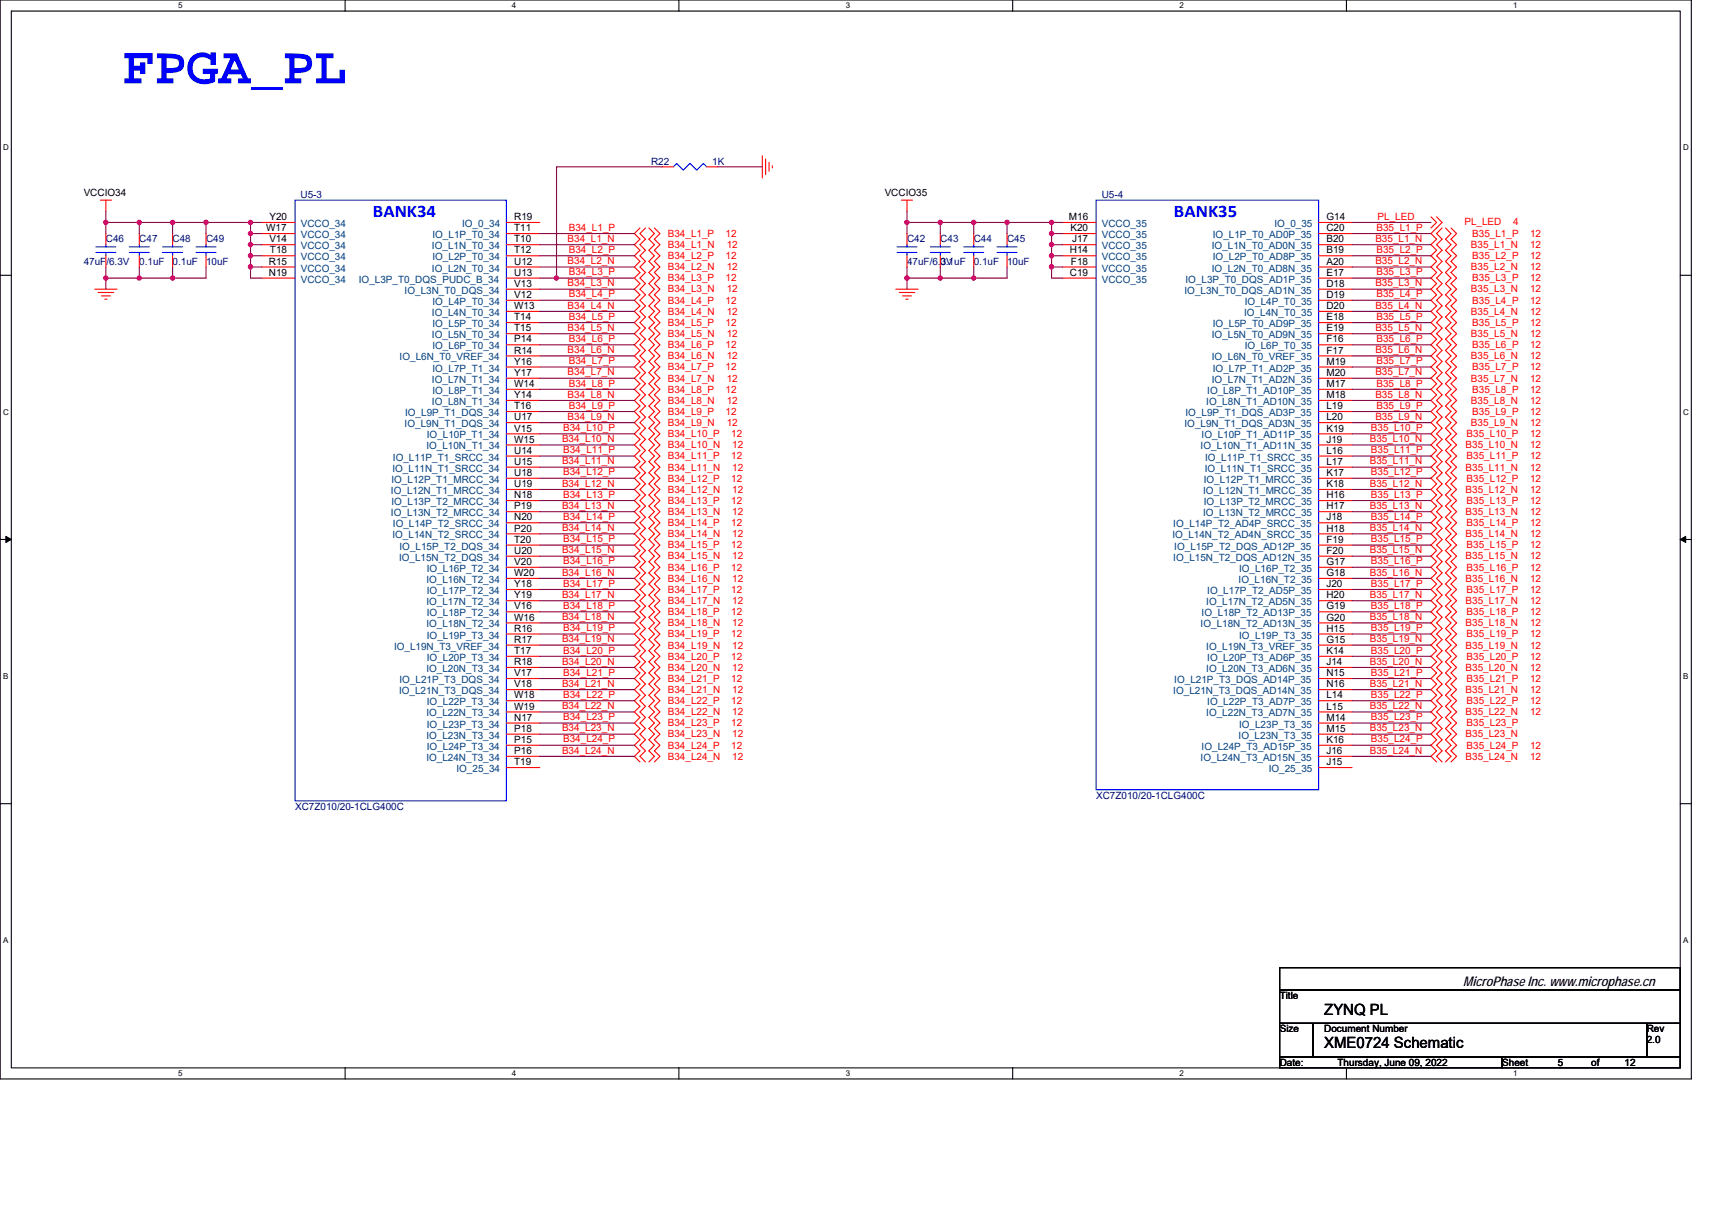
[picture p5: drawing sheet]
<svg xmlns="http://www.w3.org/2000/svg" width="297mm" height="210mm" viewBox="0 0 297 210" stroke-linecap="round" stroke-linejoin="round" font-family="sans-serif">
<defs><g id="words">
<text font-size="9.2" fill="#00f" x="21.3" y="14.5">FPGA_PL</text>
<g font-size="3.1" fill="#00f">
<text x="64.7" y="37.7">BANK34</text>
<text x="203.7" y="37.7">BANK35</text>
</g>
<g font-size="2.7">
<text x="229.8" y="176.1">ZYNQ PL</text>
<text x="229.8" y="181.9">XME0724 Schematic</text>
</g>
<text font-size="2.3" x="253.9" y="171.1">MicroPhase Inc. www.microphase.cn</text>
<g font-size="1.7" fill="#000080">
<text x="113" y="28.6">R22</text>
<text x="123.6" y="28.6">1K</text>
<text x="52.2" y="34.4">U5-3</text>
<text x="191.2" y="34.4">U5-4</text>
<text x="14.5" y="45.9">47uF/6.3V</text>
<text x="18.4" y="42.1">C46</text>
<text x="24.2" y="42.1">C47</text>
<text x="24.2" y="45.9">0.1uF</text>
<text x="29.9" y="42.1">C48</text>
<text x="29.9" y="45.9">0.1uF</text>
<text x="35.7" y="42.1">C49</text>
<text x="35.7" y="45.9">10uF</text>
<text x="157.4" y="42.1">C42</text>
<text x="157.4" y="45.9">47uF/6.3V</text>
<text x="163.1" y="42.1">C43</text>
<text x="163.1" y="45.9">0.1uF</text>
<text x="168.9" y="42.1">C44</text>
<text x="168.9" y="45.9">0.1uF</text>
<text x="174.7" y="42.1">C45</text>
<text x="174.7" y="45.9">10uF</text>
<text x="51.2" y="140.5">XC7Z010/20-1CLG400C</text>
<text x="190.2" y="138.6">XC7Z010/20-1CLG400C</text>
</g>
<g font-size="1.7">
<text x="14.5" y="34">VCCIO34</text>
<text x="153.5" y="34">VCCIO35</text>
<text x="46.2" y="40.1">W17</text>
<text x="46.8" y="38.2">Y20</text>
<text x="89.2" y="38.2">R19</text>
<text x="89.2" y="40.1">T11</text>
<text x="185.5" y="38.2">M16</text>
<text x="185.7" y="40.1">K20</text>
<text x="230.1" y="38.2">G14</text>
<text x="230.1" y="40.1">C20</text>
<text x="46.6" y="45.9">R15</text>
<text x="46.6" y="47.9">N19</text>
<text x="46.7" y="42.1">V14</text>
<text x="46.8" y="44">T18</text>
<text x="89.2" y="44">T12</text>
<text x="89.2" y="47.9">U13</text>
<text x="89.2" y="42.1">T10</text>
<text x="89.2" y="45.9">U12</text>
<text x="185.6" y="44">H14</text>
<text x="185.6" y="47.9">C19</text>
<text x="185.8" y="45.9">F18</text>
<text x="186" y="42.1">J17</text>
<text x="230.1" y="47.9">E17</text>
<text x="230.1" y="42.1">B20</text>
<text x="230.1" y="44">B19</text>
<text x="230.1" y="45.9">A20</text>
<text x="89.2" y="51.7">V12</text>
<text x="89.2" y="49.8">V13</text>
<text x="89.2" y="53.6">W13</text>
<text x="230.1" y="49.8">D18</text>
<text x="230.1" y="51.7">D19</text>
<text x="230.1" y="53.6">D20</text>
<text x="89.2" y="55.6">T14</text>
<text x="89.2" y="59.4">P14</text>
<text x="89.2" y="57.5">T15</text>
<text x="230.1" y="59.4">F16</text>
<text x="230.1" y="55.6">E18</text>
<text x="230.1" y="57.5">E19</text>
<text x="89.2" y="63.3">Y16</text>
<text x="89.2" y="61.4">R14</text>
<text x="89.2" y="65.2">Y17</text>
<text x="230.1" y="61.4">F17</text>
<text x="230.1" y="63.3">M19</text>
<text x="230.1" y="65.2">M20</text>
<text x="89.2" y="71">T16</text>
<text x="89.2" y="67.2">W14</text>
<text x="89.2" y="69.1">Y14</text>
<text x="230.1" y="69.1">M18</text>
<text x="230.1" y="71">L19</text>
<text x="230.1" y="67.2">M17</text>
<text x="89.2" y="76.8">W15</text>
<text x="89.2" y="72.9">U17</text>
<text x="89.2" y="74.9">V15</text>
<text x="230.1" y="72.9">L20</text>
<text x="230.1" y="74.9">K19</text>
<text x="230.1" y="76.8">J19</text>
<text x="89.2" y="80.7">U15</text>
<text x="89.2" y="82.6">U18</text>
<text x="89.2" y="78.7">U14</text>
<text x="230.1" y="82.6">K17</text>
<text x="230.1" y="78.7">L16</text>
<text x="230.1" y="80.7">L17</text>
<text x="89.2" y="86.5">N18</text>
<text x="89.2" y="84.5">U19</text>
<text x="89.2" y="88.4">P19</text>
<text x="230.1" y="86.5">H16</text>
<text x="230.1" y="84.5">K18</text>
<text x="230.1" y="88.4">H17</text>
<text x="89.2" y="92.2">P20</text>
<text x="89.2" y="90.3">N20</text>
<text x="89.2" y="94.2">T20</text>
<text x="230.1" y="94.2">F19</text>
<text x="230.1" y="90.3">J18</text>
<text x="230.1" y="92.2">H18</text>
<text x="89.2" y="96.1">U20</text>
<text x="89.2" y="100">W20</text>
<text x="89.2" y="98">V20</text>
<text x="89.2" y="101.9">Y18</text>
<text x="230.1" y="100">G18</text>
<text x="230.1" y="96.1">F20</text>
<text x="230.1" y="101.9">J20</text>
<text x="230.1" y="98">G17</text>
<text x="89.2" y="103.8">Y19</text>
<text x="89.2" y="107.7">W16</text>
<text x="89.2" y="105.8">V16</text>
<text x="230.1" y="103.8">H20</text>
<text x="230.1" y="105.8">G19</text>
<text x="230.1" y="107.7">G20</text>
<text x="89.2" y="111.5">R17</text>
<text x="89.2" y="109.6">R16</text>
<text x="89.2" y="113.5">T17</text>
<text x="230.1" y="111.5">G15</text>
<text x="230.1" y="113.5">K14</text>
<text x="230.1" y="109.6">H15</text>
<text x="89.2" y="119.3">V18</text>
<text x="89.2" y="115.4">R18</text>
<text x="89.2" y="117.3">V17</text>
<text x="230.1" y="115.4">J14</text>
<text x="230.1" y="117.3">N15</text>
<text x="230.1" y="119.3">N16</text>
<text x="89.2" y="123.1">W19</text>
<text x="89.2" y="121.2">W18</text>
<text x="89.2" y="125.1">N17</text>
<text x="230.1" y="123.1">L15</text>
<text x="230.1" y="121.2">L14</text>
<text x="230.1" y="125.1">M14</text>
<text x="89.2" y="127">P18</text>
<text x="89.2" y="130.9">P16</text>
<text x="89.2" y="128.9">P15</text>
<text x="230.1" y="127">M15</text>
<text x="230.1" y="128.9">K16</text>
<text x="230.1" y="130.9">J16</text>
<text x="89.2" y="132.8">T19</text>
<text x="230.1" y="132.8">J15</text>
<text x="222" y="173.4">Title</text>
<text x="222" y="179.1">Size</text>
<text x="229.8" y="179.1">Document Number</text>
<text x="285.7" y="179.1">Rev</text>
<text x="222" y="184.9">Date:</text>
<text x="232.1" y="184.9">Thursday, June 09, 2022</text>
<text x="260.6" y="184.9">Sheet</text>
<text x="270.3" y="184.9">5</text>
<text x="276.1" y="184.9">of</text>
<text x="281.9" y="184.9">12</text>
<text x="285.7" y="181.1">2.0</text>
</g>
<g font-size="1.7" fill="#004080">
<text x="52.2" y="39.4">VCCO_34</text>
<text x="52.2" y="41.3">VCCO_34</text>
<text x="75" y="41.3">IO_L1P_T0_34</text>
<text x="80.2" y="39.4">IO_0_34</text>
<text x="191.2" y="39.4">VCCO_35</text>
<text x="191.2" y="41.3">VCCO_35</text>
<text x="210.4" y="41.3">IO_L1P_T0_AD0P_35</text>
<text x="221.1" y="39.4">IO_0_35</text>
<text x="52.2" y="43.2">VCCO_34</text>
<text x="52.2" y="45.2">VCCO_34</text>
<text x="52.2" y="47.1">VCCO_34</text>
<text x="74.9" y="43.2">IO_L1N_T0_34</text>
<text x="74.9" y="47.1">IO_L2N_T0_34</text>
<text x="75" y="45.2">IO_L2P_T0_34</text>
<text x="191.2" y="43.2">VCCO_35</text>
<text x="191.2" y="45.2">VCCO_35</text>
<text x="191.2" y="47.1">VCCO_35</text>
<text x="210.3" y="43.2">IO_L1N_T0_AD0N_35</text>
<text x="210.3" y="47.1">IO_L2N_T0_AD8N_35</text>
<text x="210.4" y="45.2">IO_L2P_T0_AD8P_35</text>
<text x="52.2" y="49">VCCO_34</text>
<text x="62.3" y="49">IO_L3P_T0_DQS_PUDC_B_34</text>
<text x="70.2" y="51">IO_L3N_T0_DQS_34</text>
<text x="75" y="52.9">IO_L4P_T0_34</text>
<text x="191.2" y="49">VCCO_35</text>
<text x="205.5" y="51">IO_L3N_T0_DQS_AD1N_35</text>
<text x="205.7" y="49">IO_L3P_T0_DQS_AD1P_35</text>
<text x="216" y="52.9">IO_L4P_T0_35</text>
<text x="74.9" y="54.8">IO_L4N_T0_34</text>
<text x="74.9" y="58.7">IO_L5N_T0_34</text>
<text x="75" y="56.8">IO_L5P_T0_34</text>
<text x="210.3" y="58.7">IO_L5N_T0_AD9N_35</text>
<text x="210.4" y="56.8">IO_L5P_T0_AD9P_35</text>
<text x="215.9" y="54.8">IO_L4N_T0_35</text>
<text x="69.3" y="62.5">IO_L6N_T0_VREF_34</text>
<text x="75" y="60.6">IO_L6P_T0_34</text>
<text x="75" y="64.5">IO_L7P_T1_34</text>
<text x="210.3" y="62.5">IO_L6N_T0_VREF_35</text>
<text x="210.4" y="64.5">IO_L7P_T1_AD2P_35</text>
<text x="216" y="60.6">IO_L6P_T0_35</text>
<text x="74.9" y="66.4">IO_L7N_T1_34</text>
<text x="74.9" y="70.3">IO_L8N_T1_34</text>
<text x="75" y="68.3">IO_L8P_T1_34</text>
<text x="209.3" y="70.3">IO_L8N_T1_AD10N_35</text>
<text x="209.5" y="68.3">IO_L8P_T1_AD10P_35</text>
<text x="210.3" y="66.4">IO_L7N_T1_AD2N_35</text>
<text x="70.2" y="74.1">IO_L9N_T1_DQS_34</text>
<text x="70.3" y="72.2">IO_L9P_T1_DQS_34</text>
<text x="74" y="78">IO_L10N_T1_34</text>
<text x="74.1" y="76.1">IO_L10P_T1_34</text>
<text x="205.5" y="74.1">IO_L9N_T1_DQS_AD3N_35</text>
<text x="205.7" y="72.2">IO_L9P_T1_DQS_AD3P_35</text>
<text x="208.3" y="78">IO_L10N_T1_AD11N_35</text>
<text x="208.5" y="76.1">IO_L10P_T1_AD11P_35</text>
<text x="67.9" y="83.8">IO_L12P_T1_MRCC_34</text>
<text x="68.1" y="81.9">IO_L11N_T1_SRCC_34</text>
<text x="68.2" y="79.9">IO_L11P_T1_SRCC_34</text>
<text x="208.8" y="83.8">IO_L12P_T1_MRCC_35</text>
<text x="209" y="81.9">IO_L11N_T1_SRCC_35</text>
<text x="209.1" y="79.9">IO_L11P_T1_SRCC_35</text>
<text x="67.8" y="85.7">IO_L12N_T1_MRCC_34</text>
<text x="67.8" y="89.6">IO_L13N_T2_MRCC_34</text>
<text x="67.9" y="87.7">IO_L13P_T2_MRCC_34</text>
<text x="208.8" y="85.7">IO_L12N_T1_MRCC_35</text>
<text x="208.8" y="89.6">IO_L13N_T2_MRCC_35</text>
<text x="208.8" y="87.7">IO_L13P_T2_MRCC_35</text>
<text x="68.1" y="93.4">IO_L14N_T2_SRCC_34</text>
<text x="68.2" y="91.5">IO_L14P_T2_SRCC_34</text>
<text x="69.3" y="95.4">IO_L15P_T2_DQS_34</text>
<text x="203.4" y="93.4">IO_L14N_T2_AD4N_SRCC_35</text>
<text x="203.6" y="91.5">IO_L14P_T2_AD4P_SRCC_35</text>
<text x="203.7" y="95.4">IO_L15P_T2_DQS_AD12P_35</text>
<text x="69.2" y="97.3">IO_L15N_T2_DQS_34</text>
<text x="74" y="101.2">IO_L16N_T2_34</text>
<text x="74.1" y="99.2">IO_L16P_T2_34</text>
<text x="203.6" y="97.3">IO_L15N_T2_DQS_AD12N_35</text>
<text x="214.9" y="101.2">IO_L16N_T2_35</text>
<text x="215" y="99.2">IO_L16P_T2_35</text>
<text x="74" y="105">IO_L17N_T2_34</text>
<text x="74.1" y="103.1">IO_L17P_T2_34</text>
<text x="74.1" y="107">IO_L18P_T2_34</text>
<text x="208.5" y="107">IO_L18P_T2_AD13P_35</text>
<text x="209.3" y="105">IO_L17N_T2_AD5N_35</text>
<text x="209.5" y="103.1">IO_L17P_T2_AD5P_35</text>
<text x="68.4" y="112.7">IO_L19N_T3_VREF_34</text>
<text x="74" y="108.9">IO_L18N_T2_34</text>
<text x="74.1" y="110.8">IO_L19P_T3_34</text>
<text x="208.3" y="108.9">IO_L18N_T2_AD13N_35</text>
<text x="209.3" y="112.7">IO_L19N_T3_VREF_35</text>
<text x="215" y="110.8">IO_L19P_T3_35</text>
<text x="69.3" y="118.5">IO_L21P_T3_DQS_34</text>
<text x="74" y="116.6">IO_L20N_T3_34</text>
<text x="74.1" y="114.7">IO_L20P_T3_34</text>
<text x="203.7" y="118.5">IO_L21P_T3_DQS_AD14P_35</text>
<text x="209.3" y="116.6">IO_L20N_T3_AD6N_35</text>
<text x="209.5" y="114.7">IO_L20P_T3_AD6P_35</text>
<text x="69.2" y="120.5">IO_L21N_T3_DQS_34</text>
<text x="74" y="124.3">IO_L22N_T3_34</text>
<text x="74.1" y="122.4">IO_L22P_T3_34</text>
<text x="203.6" y="120.5">IO_L21N_T3_DQS_AD14N_35</text>
<text x="209.3" y="124.3">IO_L22N_T3_AD7N_35</text>
<text x="209.5" y="122.4">IO_L22P_T3_AD7P_35</text>
<text x="74" y="128.2">IO_L23N_T3_34</text>
<text x="74.1" y="126.3">IO_L23P_T3_34</text>
<text x="74.1" y="130.1">IO_L24P_T3_34</text>
<text x="208.5" y="130.1">IO_L24P_T3_AD15P_35</text>
<text x="214.9" y="128.2">IO_L23N_T3_35</text>
<text x="215" y="126.3">IO_L23P_T3_35</text>
<text x="74" y="132">IO_L24N_T3_34</text>
<text x="79.2" y="134">IO_25_34</text>
<text x="208.3" y="132">IO_L24N_T3_AD15N_35</text>
<text x="220.1" y="134">IO_25_35</text>
</g>
<g font-size="1.7" fill="#f00">
<text x="98.5" y="42">B34_L1_N</text>
<text x="98.7" y="40">B34_L1_P</text>
<text x="115.9" y="41.1">B34_L1_P</text>
<text x="125.9" y="41.1">12</text>
<text x="238.6" y="42">B35_L1_N</text>
<text x="238.8" y="40">B35_L1_P</text>
<text x="239" y="38.1">PL_LED</text>
<text x="254.1" y="39">PL_LED</text>
<text x="255.4" y="41.1">B35_L1_P</text>
<text x="262.6" y="39">4</text>
<text x="265.5" y="41.1">12</text>
<text x="98.5" y="45.8">B34_L2_N</text>
<text x="98.7" y="43.9">B34_L2_P</text>
<text x="98.7" y="47.8">B34_L3_P</text>
<text x="115.9" y="43.1">B34_L1_N</text>
<text x="115.9" y="45">B34_L2_P</text>
<text x="115.9" y="46.9">B34_L2_N</text>
<text x="125.9" y="45">12</text>
<text x="126.1" y="43.1">12</text>
<text x="126.1" y="46.9">12</text>
<text x="238.6" y="45.8">B35_L2_N</text>
<text x="238.8" y="43.9">B35_L2_P</text>
<text x="238.8" y="47.8">B35_L3_P</text>
<text x="255.2" y="43.1">B35_L1_N</text>
<text x="255.2" y="46.9">B35_L2_N</text>
<text x="255.4" y="45">B35_L2_P</text>
<text x="265.5" y="43.1">12</text>
<text x="265.5" y="46.9">12</text>
<text x="265.5" y="45">12</text>
<text x="98.5" y="49.7">B34_L3_N</text>
<text x="98.5" y="53.6">B34_L4_N</text>
<text x="98.7" y="51.6">B34_L4_P</text>
<text x="115.9" y="48.8">B34_L3_P</text>
<text x="115.9" y="50.8">B34_L3_N</text>
<text x="115.9" y="52.7">B34_L4_P</text>
<text x="125.9" y="48.8">12</text>
<text x="125.9" y="52.7">12</text>
<text x="126.1" y="50.8">12</text>
<text x="238.6" y="49.7">B35_L3_N</text>
<text x="238.6" y="53.6">B35_L4_N</text>
<text x="238.8" y="51.6">B35_L4_P</text>
<text x="255.2" y="50.8">B35_L3_N</text>
<text x="255.4" y="48.8">B35_L3_P</text>
<text x="255.4" y="52.7">B35_L4_P</text>
<text x="265.5" y="50.8">12</text>
<text x="265.5" y="48.8">12</text>
<text x="265.5" y="52.7">12</text>
<text x="98.5" y="57.4">B34_L5_N</text>
<text x="98.7" y="55.5">B34_L5_P</text>
<text x="98.7" y="59.4">B34_L6_P</text>
<text x="115.9" y="54.6">B34_L4_N</text>
<text x="115.9" y="56.6">B34_L5_P</text>
<text x="115.9" y="58.5">B34_L5_N</text>
<text x="125.9" y="56.6">12</text>
<text x="126.1" y="54.6">12</text>
<text x="126.1" y="58.5">12</text>
<text x="238.6" y="57.4">B35_L5_N</text>
<text x="238.8" y="55.5">B35_L5_P</text>
<text x="238.8" y="59.4">B35_L6_P</text>
<text x="255.2" y="54.6">B35_L4_N</text>
<text x="255.2" y="58.5">B35_L5_N</text>
<text x="255.4" y="56.6">B35_L5_P</text>
<text x="265.5" y="54.6">12</text>
<text x="265.5" y="58.5">12</text>
<text x="265.5" y="56.6">12</text>
<text x="98.5" y="61.3">B34_L6_N</text>
<text x="98.5" y="65.2">B34_L7_N</text>
<text x="98.7" y="63.2">B34_L7_P</text>
<text x="115.9" y="60.4">B34_L6_P</text>
<text x="115.9" y="62.4">B34_L6_N</text>
<text x="115.9" y="64.3">B34_L7_P</text>
<text x="125.9" y="60.4">12</text>
<text x="125.9" y="64.3">12</text>
<text x="126.1" y="62.4">12</text>
<text x="238.6" y="61.3">B35_L6_N</text>
<text x="238.6" y="65.2">B35_L7_N</text>
<text x="238.8" y="63.2">B35_L7_P</text>
<text x="255.2" y="62.4">B35_L6_N</text>
<text x="255.4" y="60.4">B35_L6_P</text>
<text x="255.4" y="64.3">B35_L7_P</text>
<text x="265.5" y="62.4">12</text>
<text x="265.5" y="60.4">12</text>
<text x="265.5" y="64.3">12</text>
<text x="98.5" y="69">B34_L8_N</text>
<text x="98.7" y="67.1">B34_L8_P</text>
<text x="98.7" y="70.9">B34_L9_P</text>
<text x="115.9" y="66.2">B34_L7_N</text>
<text x="115.9" y="68.1">B34_L8_P</text>
<text x="115.9" y="70.1">B34_L8_N</text>
<text x="125.9" y="68.1">12</text>
<text x="126.1" y="66.2">12</text>
<text x="126.1" y="70.1">12</text>
<text x="238.6" y="69">B35_L8_N</text>
<text x="238.8" y="67.1">B35_L8_P</text>
<text x="238.8" y="70.9">B35_L9_P</text>
<text x="255.2" y="66.2">B35_L7_N</text>
<text x="255.2" y="70.1">B35_L8_N</text>
<text x="255.4" y="68.1">B35_L8_P</text>
<text x="265.5" y="66.2">12</text>
<text x="265.5" y="70.1">12</text>
<text x="265.5" y="68.1">12</text>
<text x="97.5" y="76.7">B34_L10_N</text>
<text x="97.7" y="74.8">B34_L10_P</text>
<text x="98.5" y="72.9">B34_L9_N</text>
<text x="115.9" y="72">B34_L9_P</text>
<text x="115.9" y="73.9">B34_L9_N</text>
<text x="115.9" y="75.9">B34_L10_P</text>
<text x="115.9" y="77.8">B34_L10_N</text>
<text x="125.9" y="72">12</text>
<text x="126.1" y="73.9">12</text>
<text x="126.9" y="75.9">12</text>
<text x="127.1" y="77.8">12</text>
<text x="237.7" y="76.7">B35_L10_N</text>
<text x="237.8" y="74.8">B35_L10_P</text>
<text x="238.6" y="72.9">B35_L9_N</text>
<text x="254.3" y="77.8">B35_L10_N</text>
<text x="254.5" y="75.9">B35_L10_P</text>
<text x="255.2" y="73.9">B35_L9_N</text>
<text x="255.4" y="72">B35_L9_P</text>
<text x="265.5" y="77.8">12</text>
<text x="265.5" y="75.9">12</text>
<text x="265.5" y="73.9">12</text>
<text x="265.5" y="72">12</text>
<text x="97.5" y="80.6">B34_L11_N</text>
<text x="97.7" y="78.7">B34_L11_P</text>
<text x="97.7" y="82.5">B34_L12_P</text>
<text x="115.9" y="79.7">B34_L11_P</text>
<text x="115.9" y="81.7">B34_L11_N</text>
<text x="115.9" y="83.6">B34_L12_P</text>
<text x="126.9" y="79.7">12</text>
<text x="126.9" y="83.6">12</text>
<text x="127.1" y="81.7">12</text>
<text x="237.7" y="80.6">B35_L11_N</text>
<text x="237.8" y="78.7">B35_L11_P</text>
<text x="237.8" y="82.5">B35_L12_P</text>
<text x="254.3" y="81.7">B35_L11_N</text>
<text x="254.5" y="83.6">B35_L12_P</text>
<text x="254.5" y="79.7">B35_L11_P</text>
<text x="265.5" y="81.7">12</text>
<text x="265.5" y="83.6">12</text>
<text x="265.5" y="79.7">12</text>
<text x="97.5" y="84.5">B34_L12_N</text>
<text x="97.5" y="88.3">B34_L13_N</text>
<text x="97.7" y="86.4">B34_L13_P</text>
<text x="115.9" y="85.5">B34_L12_N</text>
<text x="115.9" y="87.4">B34_L13_P</text>
<text x="115.9" y="89.4">B34_L13_N</text>
<text x="126.9" y="87.4">12</text>
<text x="127.1" y="85.5">12</text>
<text x="127.1" y="89.4">12</text>
<text x="237.7" y="84.5">B35_L12_N</text>
<text x="237.7" y="88.3">B35_L13_N</text>
<text x="237.8" y="86.4">B35_L13_P</text>
<text x="254.3" y="85.5">B35_L12_N</text>
<text x="254.3" y="89.4">B35_L13_N</text>
<text x="254.5" y="87.4">B35_L13_P</text>
<text x="265.5" y="85.5">12</text>
<text x="265.5" y="89.4">12</text>
<text x="265.5" y="87.4">12</text>
<text x="97.5" y="92.2">B34_L14_N</text>
<text x="97.7" y="90.2">B34_L14_P</text>
<text x="97.7" y="94.1">B34_L15_P</text>
<text x="115.9" y="91.3">B34_L14_P</text>
<text x="115.9" y="93.2">B34_L14_N</text>
<text x="115.9" y="95.2">B34_L15_P</text>
<text x="126.9" y="91.3">12</text>
<text x="126.9" y="95.2">12</text>
<text x="127.1" y="93.2">12</text>
<text x="237.7" y="92.2">B35_L14_N</text>
<text x="237.8" y="90.2">B35_L14_P</text>
<text x="237.8" y="94.1">B35_L15_P</text>
<text x="254.3" y="93.2">B35_L14_N</text>
<text x="254.5" y="91.3">B35_L14_P</text>
<text x="254.5" y="95.2">B35_L15_P</text>
<text x="265.5" y="93.2">12</text>
<text x="265.5" y="91.3">12</text>
<text x="265.5" y="95.2">12</text>
<text x="97.5" y="96">B34_L15_N</text>
<text x="97.5" y="99.9">B34_L16_N</text>
<text x="97.7" y="98">B34_L16_P</text>
<text x="97.7" y="101.8">B34_L17_P</text>
<text x="115.9" y="97.1">B34_L15_N</text>
<text x="115.9" y="99">B34_L16_P</text>
<text x="115.9" y="101">B34_L16_N</text>
<text x="126.9" y="99">12</text>
<text x="127.1" y="97.1">12</text>
<text x="127.1" y="101">12</text>
<text x="237.7" y="96">B35_L15_N</text>
<text x="237.7" y="99.9">B35_L16_N</text>
<text x="237.8" y="98">B35_L16_P</text>
<text x="237.8" y="101.8">B35_L17_P</text>
<text x="254.3" y="97.1">B35_L15_N</text>
<text x="254.3" y="101">B35_L16_N</text>
<text x="254.5" y="99">B35_L16_P</text>
<text x="265.5" y="97.1">12</text>
<text x="265.5" y="101">12</text>
<text x="265.5" y="99">12</text>
<text x="97.5" y="103.8">B34_L17_N</text>
<text x="97.5" y="107.6">B34_L18_N</text>
<text x="97.7" y="105.7">B34_L18_P</text>
<text x="115.9" y="102.9">B34_L17_P</text>
<text x="115.9" y="104.8">B34_L17_N</text>
<text x="115.9" y="106.7">B34_L18_P</text>
<text x="126.9" y="102.9">12</text>
<text x="126.9" y="106.7">12</text>
<text x="127.1" y="104.8">12</text>
<text x="237.7" y="103.8">B35_L17_N</text>
<text x="237.7" y="107.6">B35_L18_N</text>
<text x="237.8" y="105.7">B35_L18_P</text>
<text x="254.3" y="104.8">B35_L17_N</text>
<text x="254.5" y="102.9">B35_L17_P</text>
<text x="254.5" y="106.7">B35_L18_P</text>
<text x="265.5" y="104.8">12</text>
<text x="265.5" y="102.9">12</text>
<text x="265.5" y="106.7">12</text>
<text x="97.5" y="111.5">B34_L19_N</text>
<text x="97.7" y="109.5">B34_L19_P</text>
<text x="97.7" y="113.4">B34_L20_P</text>
<text x="115.9" y="108.7">B34_L18_N</text>
<text x="115.9" y="110.6">B34_L19_P</text>
<text x="115.9" y="112.5">B34_L19_N</text>
<text x="126.9" y="110.6">12</text>
<text x="127.1" y="108.7">12</text>
<text x="127.1" y="112.5">12</text>
<text x="237.7" y="111.5">B35_L19_N</text>
<text x="237.8" y="109.5">B35_L19_P</text>
<text x="237.8" y="113.4">B35_L20_P</text>
<text x="254.3" y="112.5">B35_L19_N</text>
<text x="254.3" y="108.7">B35_L18_N</text>
<text x="254.5" y="110.6">B35_L19_P</text>
<text x="265.5" y="112.5">12</text>
<text x="265.5" y="108.7">12</text>
<text x="265.5" y="110.6">12</text>
<text x="97.5" y="115.3">B34_L20_N</text>
<text x="97.5" y="119.2">B34_L21_N</text>
<text x="97.7" y="117.3">B34_L21_P</text>
<text x="115.9" y="114.5">B34_L20_P</text>
<text x="115.9" y="116.4">B34_L20_N</text>
<text x="115.9" y="118.3">B34_L21_P</text>
<text x="126.9" y="114.5">12</text>
<text x="126.9" y="118.3">12</text>
<text x="127.1" y="116.4">12</text>
<text x="237.7" y="115.3">B35_L20_N</text>
<text x="237.7" y="119.2">B35_L21_N</text>
<text x="237.8" y="117.3">B35_L21_P</text>
<text x="254.3" y="116.4">B35_L20_N</text>
<text x="254.5" y="114.5">B35_L20_P</text>
<text x="254.5" y="118.3">B35_L21_P</text>
<text x="265.5" y="116.4">12</text>
<text x="265.5" y="114.5">12</text>
<text x="265.5" y="118.3">12</text>
<text x="97.5" y="123.1">B34_L22_N</text>
<text x="97.7" y="121.1">B34_L22_P</text>
<text x="97.7" y="125">B34_L23_P</text>
<text x="115.9" y="120.3">B34_L21_N</text>
<text x="115.9" y="122.2">B34_L22_P</text>
<text x="115.9" y="124.1">B34_L22_N</text>
<text x="126.9" y="122.2">12</text>
<text x="127.1" y="120.3">12</text>
<text x="127.1" y="124.1">12</text>
<text x="237.7" y="123.1">B35_L22_N</text>
<text x="237.8" y="121.1">B35_L22_P</text>
<text x="237.8" y="125">B35_L23_P</text>
<text x="254.3" y="124.1">B35_L22_N</text>
<text x="254.3" y="120.3">B35_L21_N</text>
<text x="254.5" y="122.2">B35_L22_P</text>
<text x="265.5" y="124.1">12</text>
<text x="265.5" y="120.3">12</text>
<text x="265.5" y="122.2">12</text>
<text x="97.5" y="126.9">B34_L23_N</text>
<text x="97.5" y="130.8">B34_L24_N</text>
<text x="97.7" y="128.8">B34_L24_P</text>
<text x="115.9" y="126">B34_L23_P</text>
<text x="115.9" y="128">B34_L23_N</text>
<text x="115.9" y="129.9">B34_L24_P</text>
<text x="115.9" y="131.8">B34_L24_N</text>
<text x="126.9" y="126">12</text>
<text x="126.9" y="129.9">12</text>
<text x="127.1" y="128">12</text>
<text x="127.1" y="131.8">12</text>
<text x="237.7" y="126.9">B35_L23_N</text>
<text x="237.7" y="130.8">B35_L24_N</text>
<text x="237.8" y="128.8">B35_L24_P</text>
<text x="254.3" y="128">B35_L23_N</text>
<text x="254.3" y="131.8">B35_L24_N</text>
<text x="254.5" y="126">B35_L23_P</text>
<text x="254.5" y="129.9">B35_L24_P</text>
<text x="265.5" y="131.8">12</text>
<text x="265.5" y="129.9">12</text>
</g>
<g font-size="1.4">
<text x="30.9" y="1.5">5</text>
<text x="88.8" y="1.5">4</text>
<text x="146.7" y="1.5">3</text>
<text x="204.7" y="1.5">2</text>
<text x="262.6" y="1.5">1</text>
<text x=".5" y="26.1">D</text>
<text x="292" y="26.1">D</text>
<text x=".5" y="71.9">C</text>
<text x="292" y="71.9">C</text>
<text x=".5" y="117.8">B</text>
<text x="292" y="117.8">B</text>
<text x=".5" y="163.6">A</text>
<text x="292" y="163.6">A</text>
<text x="30.9" y="186.8">5</text>
<text x="88.8" y="186.8">4</text>
<text x="146.7" y="186.8">3</text>
<text x="204.7" y="186.8">2</text>
<text x="262.6" y="186.8">1</text>
</g>
</g></defs>
<path d="M0 0h293.5v187.2h-293.5zM2 1.9h289.5v183.4h-289.5z" fill="none" stroke="#000" stroke-width=".19"/>
<g fill="#fff">
<path d="M30.9 .2h.8v1.6h-.8z"/>
<path d="M30.9 185.5h.8v1.6h-.8z"/>
</g>
<path d="M59.9 0v1.9M59.9 185.3v1.9" fill="none" stroke="#000" stroke-width=".19"/>
<g fill="#fff">
<path d="M88.8 .2h.8v1.6h-.8z"/>
<path d="M88.8 185.5h.8v1.6h-.8z"/>
</g>
<path d="M117.8 0v1.9M117.8 185.3v1.9" fill="none" stroke="#000" stroke-width=".19"/>
<g fill="#fff">
<path d="M146.7 .2h.8v1.6h-.8z"/>
<path d="M146.7 185.5h.8v1.6h-.8z"/>
</g>
<path d="M175.7 0v1.9M175.7 185.3v1.9" fill="none" stroke="#000" stroke-width=".19"/>
<g fill="#fff">
<path d="M204.7 .2h.7v1.6h-.7z"/>
<path d="M204.7 185.5h.7v1.6h-.7z"/>
</g>
<path d="M233.6 0v1.9M233.6 185.3v1.9" fill="none" stroke="#000" stroke-width=".19"/>
<g fill="#fff">
<path d="M262.6 .2h.7v1.6h-.7z"/>
<path d="M262.6 185.5h.7v1.6h-.7z"/>
<path d="M.5 24.8h1v1.6h-1z"/>
<path d="M292 24.8h1v1.6h-1z"/>
<path d="M.5 70.7h1v1.5h-1z"/>
<path d="M292 70.7h1v1.5h-1z"/>
</g>
<path d="M0 47.8h2M291.5 47.8h2" fill="none" stroke="#000" stroke-width=".19"/>
<g fill="#fff">
<path d="M.5 116.5h.9v1.6h-.9z"/>
<path d="M292 116.5h.9v1.6h-.9z"/>
</g>
<path d="M0 93.6h2M291.5 93.6h2" fill="none" stroke="#000" stroke-width=".19"/>
<path d="M1 93.1l1 .5-1 .5zM291.5 93.6l1-.5v1z" fill="#000" stroke="#000" stroke-width=".17"/>
<g fill="#fff">
<path d="M.5 162.4h.9v1.5h-.9z"/>
<path d="M292 162.4h.9v1.5h-.9z"/>
</g>
<path d="M0 139.5h2M291.5 139.5h2M222 167.9h69.5v3.9h-69.5zM222 171.8h69.5v5.8h-69.5zM222 177.6h5.8v5.8h-5.8zM227.8 177.6h57.9v5.8h-57.9zM285.7 177.6h5.8v5.8h-5.8zM222 183.4h38.6v1.9h-38.6zM260.6 183.4h30.9v1.9h-30.9z" fill="none" stroke="#000" stroke-width=".19"/>
<g fill="none" stroke="#f00" stroke-width=".19">
<path d="M17.4 34.7h1.9M18.4 34.7v2M45.4 38.6h5.8M87.9 38.6h5.8M111 39.6l-.9 .9 .9 1-.9 1 .9 .9-.9 1 .9 1-.9 .9 .9 1-.9 1 .9 .9-.9 1 .9 1-.9 .9 .9 1-.9 .9 .9 1-.9 1 .9 .9-.9 1 .9 1-.9 .9 .9 1-.9 1 .9 .9-.9 1 .9 1-.9 .9 .9 1-.9 1 .9 .9-.9 1 .9 1-.9 .9 .9 1-.9 .9 .9 1-.9 1 .9 .9-.9 1 .9 1-.9 .9 .9 1-.9 1 .9 .9-.9 1 .9 1-.9 .9 .9 1-.9 1 .9 .9-.9 1 .9 1-.9 .9 .9 1-.9 .9 .9 1-.9 1 .9 .9-.9 1 .9 1-.9 .9 .9 1-.9 1 .9 .9-.9 1 .9 1-.9 .9 .9 1-.9 1 .9 .9-.9 1 .9 1-.9 .9 .9 1-.9 1 .9 .9-.9 1 .9 1-.9 .9 .9 1-.9 1 .9 .9-.9 1 .9 .9-.9 1 .9 1-.9 .9 .9 1-.9 1 .9 .9-.9 1 .9 1-.9 .9 .9 1-.9 1 .9 .9M112 39.6l-1 .9 1 1-1 1 1 .9-1 1 1 1-1 .9 1 1-1 1 1 .9-1 1 1 1-1 .9 1 1-1 .9 1 1-1 1 1 .9-1 1 1 1-1 .9 1 1-1 1 1 .9-1 1 1 1-1 .9 1 1-1 1 1 .9-1 1 1 1-1 .9 1 1-1 .9 1 1-1 1 1 .9-1 1 1 1-1 .9 1 1-1 1 1 .9-1 1 1 1-1 .9 1 1-1 1 1 .9-1 1 1 1-1 .9 1 1-1 .9 1 1-1 1 1 .9-1 1 1 1-1 .9 1 1-1 1 1 .9-1 1 1 1-1 .9 1 1-1 1 1 .9-1 1 1 1-1 .9 1 1-1 1 1 .9-1 1 1 1-1 .9 1 1-1 1 1 .9-1 1 1 .9-1 1 1 1-1 .9 1 1-1 1 1 .9-1 1 1 1-1 .9 1 1-1 1 1 .9M112.6 39.6l.9 .9-.9 1 .9 1-.9 .9 .9 1-.9 1 .9 .9-.9 1 .9 1-.9 .9 .9 1-.9 1 .9 .9-.9 1 .9 .9-.9 1 .9 1-.9 .9 .9 1-.9 1 .9 .9-.9 1 .9 1-.9 .9 .9 1-.9 1 .9 .9-.9 1 .9 1-.9 .9 .9 1-.9 1 .9 .9-.9 1 .9 .9-.9 1 .9 1-.9 .9 .9 1-.9 1 .9 .9-.9 1 .9 1-.9 .9 .9 1-.9 1 .9 .9-.9 1 .9 1-.9 .9 .9 1-.9 1 .9 .9-.9 1 .9 .9-.9 1 .9 1-.9 .9 .9 1-.9 1 .9 .9-.9 1 .9 1-.9 .9 .9 1-.9 1 .9 .9-.9 1 .9 1-.9 .9 .9 1-.9 1 .9 .9-.9 1 .9 1-.9 .9 .9 1-.9 1 .9 .9-.9 1 .9 1-.9 .9 .9 1-.9 .9 .9 1-.9 1 .9 .9-.9 1 .9 1-.9 .9 .9 1-.9 1 .9 .9-.9 1 .9 1-.9 .9M113.5 39.6l1 .9-1 1 1 1-1 .9 1 1-1 1 1 .9-1 1 1 1-1 .9 1 1-1 1 1 .9-1 1 1 .9-1 1 1 1-1 .9 1 1-1 1 1 .9-1 1 1 1-1 .9 1 1-1 1 1 .9-1 1 1 1-1 .9 1 1-1 1 1 .9-1 1 1 .9-1 1 1 1-1 .9 1 1-1 1 1 .9-1 1 1 1-1 .9 1 1-1 1 1 .9-1 1 1 1-1 .9 1 1-1 1 1 .9-1 1 1 .9-1 1 1 1-1 .9 1 1-1 1 1 .9-1 1 1 1-1 .9 1 1-1 1 1 .9-1 1 1 1-1 .9 1 1-1 1 1 .9-1 1 1 1-1 .9 1 1-1 1 1 .9-1 1 1 1-1 .9 1 1-1 .9 1 1-1 1 1 .9-1 1 1 1-1 .9 1 1-1 1 1 .9-1 1 1 1-1 .9M114.9 29h1.9M122.6 29h1.9M132.3 27v3.9M132.8 27.6v2.7"/>
<path d="M133.4 28.2v1.5M134 28.8v.3M156.4 34.7h1.9M157.4 34.7v2M184.4 38.6h5.8M228.8 38.6h5.8M248.3 37.6l1 1-1 1M249.3 37.6l.9 1-1.9 1.9 1 1-1 1 1 .9-1 1 1 1-1 .9 1 1-1 1 1 .9-1 1 1 1-1 .9 1 1-1 .9 1 1-1 1 1 .9-1 1 1 1-1 .9 1 1-1 1 1 .9-1 1 1 1-1 .9 1 1-1 1 1 .9-1 1 1 1-1 .9 1 1-1 .9 1 1-1 1 1 .9-1 1 1 1-1 .9 1 1-1 1 1 .9-1 1 1 1-1 .9 1 1-1 1 1 .9-1 1 1 1-1 .9 1 1-1 .9 1 1-1 1 1 .9-1 1 1 1-1 .9 1 1-1 1 1 .9-1 1 1 1-1 .9 1 1-1 1 1 .9-1 1 1 1-1 .9 1 1-1 1 1 .9-1 1 1 1-1 .9 1 1-1 1 1 .9-1 1 1 .9-1 1 1 1-1 .9 1 1-1 1 1 .9-1 1 1 1-1 .9 1 1-1 1 1 .9M250.2 39.6l-.9 .9 .9 1-.9 1 .9 .9-.9 1 .9 1-.9 .9 .9 1-.9 1 .9 .9-.9 1 .9 1-.9 .9 .9 1-.9 .9 .9 1-.9 1 .9 .9-.9 1 .9 1-.9 .9 .9 1-.9 1 .9 .9-.9 1 .9 1-.9 .9 .9 1-.9 1 .9 .9-.9 1 .9 1-.9 .9 .9 1-.9 .9 .9 1-.9 1 .9 .9-.9 1 .9 1-.9 .9 .9 1-.9 1 .9 .9-.9 1 .9 1-.9 .9 .9 1-.9 1 .9 .9-.9 1 .9 1-.9 .9 .9 1-.9 .9 .9 1-.9 1 .9 .9-.9 1 .9 1-.9 .9 .9 1-.9 1 .9 .9-.9 1 .9 1-.9 .9 .9 1-.9 1 .9 .9-.9 1 .9 1-.9 .9 .9 1-.9 1 .9 .9-.9 1 .9 1-.9 .9 .9 1-.9 1 .9 .9-.9 1 .9 .9-.9 1 .9 1-.9 .9 .9 1-.9 1 .9 .9-.9 1 .9 1-.9 .9 .9 1-.9 1 .9 .9M250.8 39.6l1 .9-1 1 1 1-1 .9 1 1-1 1 1 .9-1 1 1 1-1 .9 1 1-1 1 1 .9-1 1 1 .9-1 1 1 1-1 .9 1 1-1 1 1 .9-1 1 1 1-1 .9 1 1-1 1 1 .9-1 1 1 1-1 .9 1 1-1 1 1 .9-1 1 1 .9-1 1 1 1-1 .9 1 1-1 1 1 .9-1 1 1 1-1 .9 1 1-1 1 1 .9-1 1 1 1-1 .9 1 1-1 1 1 .9-1 1 1 .9-1 1 1 1-1 .9 1 1-1 1 1 .9-1 1 1 1-1 .9 1 1-1 1 1 .9-1 1 1 1-1 .9 1 1-1 1 1 .9-1 1 1 1-1 .9 1 1-1 1 1 .9-1 1 1 1-1 .9 1 1-1 .9 1 1-1 1 1 .9-1 1 1 1-1 .9 1 1-1 1 1 .9-1 1 1 1-1 .9M251.8 39.6l.9 .9-.9 1 .9 1-.9 .9 .9 1-.9 1 .9 .9-.9 1 .9 1-.9 .9 .9 1-.9 1 .9 .9-.9 1 .9 .9-.9 1 .9 1-.9 .9 .9 1-.9 1 .9 .9-.9 1 .9 1-.9 .9 .9 1-.9 1 .9 .9-.9 1 .9 1-.9 .9 .9 1-.9 1 .9 .9-.9 1 .9 .9-.9 1 .9 1-.9 .9 .9 1-.9 1 .9 .9-.9 1 .9 1-.9 .9 .9 1-.9 1 .9 .9-.9 1 .9 1-.9 .9 .9 1-.9 1 .9 .9-.9 1 .9 .9-.9 1 .9 1-.9 .9 .9 1-.9 1 .9 .9-.9 1 .9 1-.9 .9 .9 1-.9 1 .9 .9-.9 1 .9 1-.9 .9 .9 1-.9 1 .9 .9-.9 1 .9 1-.9 .9 .9 1-.9 1 .9 .9-.9 1 .9 1-.9 .9 .9 1-.9 .9 .9 1-.9 1 .9 .9-.9 1 .9 1-.9 .9 .9 1-.9 1 .9 .9-.9 1 .9 1-.9 .9M16.4 50.2h3.9"/>
<path d="M17 50.8h2.7M17.6 51.4h1.6M18.2 51.9h.4M18.4 40.5v2M18.4 44.4v1.9M24.2 40.5v2M24.2 44.4v1.9M29.9 40.5v2M29.9 44.4v1.9M35.7 40.5v2M35.7 44.4v1.9M45.4 40.5h5.8"/>
<path d="M45.4 42.5h5.8M45.4 44.4h5.8M45.4 46.3h5.8M45.4 48.3h5.8M87.9 40.5h5.8M87.9 42.5h5.8M87.9 44.4h5.8M87.9 46.3h5.8M87.9 48.3h5.8M87.9 50.2h5.8M87.9 52.1h5.8M87.9 54h5.8"/>
<path d="M87.9 56h5.8M87.9 57.9h5.8M87.9 59.8h5.8M155.4 50.2h3.9M156 50.8h2.7M156.6 51.4h1.5M157.2 51.9h.4M157.4 40.5v2M157.4 44.4v1.9M163.1 40.5v2M163.1 44.4v1.9M168.9 40.5v2"/>
<path d="M168.9 44.4v1.9M174.7 40.5v2M174.7 44.4v1.9M184.4 40.5h5.8M184.4 42.5h5.8M184.4 44.4h5.8M184.4 46.3h5.8M184.4 48.3h5.8M228.8 40.5h5.8M228.8 42.5h5.8M228.8 44.4h5.8M228.8 46.3h5.8"/>
<path d="M228.8 48.3h5.8M228.8 50.2h5.8M228.8 52.1h5.8M228.8 54h5.8M228.8 56h5.8M228.8 57.9h5.8M228.8 59.8h5.8M87.9 61.8h5.8M87.9 63.7h5.8M87.9 65.6h5.8M87.9 67.6h5.8M87.9 69.5h5.8"/>
<path d="M87.9 71.4h5.8M87.9 73.3h5.8M87.9 75.3h5.8M87.9 77.2h5.8M87.9 79.1h5.8M228.8 61.8h5.8M228.8 63.7h5.8M228.8 65.6h5.8M228.8 67.6h5.8M228.8 69.5h5.8M228.8 71.4h5.8M228.8 73.3h5.8"/>
<path d="M228.8 75.3h5.8M228.8 77.2h5.8M228.8 79.1h5.8M87.9 81.1h5.8M87.9 83h5.8M87.9 84.9h5.8M87.9 86.9h5.8M87.9 88.8h5.8M87.9 90.7h5.8M87.9 92.6h5.8M87.9 94.6h5.8M87.9 96.5h5.8"/>
<path d="M87.9 98.4h5.8M228.8 81.1h5.8M228.8 83h5.8M228.8 84.9h5.8M228.8 86.9h5.8M228.8 88.8h5.8M228.8 90.7h5.8M228.8 92.6h5.8M228.8 94.6h5.8M228.8 96.5h5.8M228.8 98.4h5.8M87.9 100.4h5.8"/>
<path d="M87.9 102.3h5.8M87.9 104.2h5.8M87.9 106.2h5.8M87.9 108.1h5.8M87.9 110h5.8M87.9 112h5.8M87.9 113.9h5.8M87.9 115.8h5.8M87.9 117.8h5.8M87.9 119.7h5.8M228.8 100.4h5.8M228.8 102.3h5.8"/>
<path d="M228.8 104.2h5.8M228.8 106.2h5.8M228.8 108.1h5.8M228.8 110h5.8M228.8 112h5.8M228.8 113.9h5.8M228.8 115.8h5.8M228.8 117.8h5.8M228.8 119.7h5.8M87.9 121.6h5.8M87.9 123.5h5.8M87.9 125.5h5.8"/>
<path d="M87.9 127.4h5.8M87.9 129.3h5.8M87.9 131.3h5.8M87.9 133.2h5.8M228.8 121.6h5.8M228.8 123.5h5.8M228.8 125.5h5.8M228.8 127.4h5.8M228.8 129.3h5.8M228.8 131.3h5.8M228.8 133.2h5.8"/>
</g>
<g fill="none" stroke="#00f" stroke-width=".19">
<path d="M51.2 34.7h36.7v104.3h-36.7zM116.8 29l.6-.6 1.2 1.1 1.1-1.1 1.2 1.1 1.1-1.1 .6 .6M190.2 34.7h38.6v102.4h-38.6zM16.6 43.8h3.5M16.6 42.8h3.5M18.4 42.5v.3M18.4 43.8v.6M22.4 43.8h3.5M22.4 42.8h3.5M24.2 42.5v.3M24.2 43.8v.6M28.2 43.8h3.5"/>
<path d="M28.2 42.8h3.5M29.9 42.5v.3M29.9 43.8v.6M34 43.8h3.5M34 42.8h3.5M35.7 42.5v.3M35.7 43.8v.6M155.6 43.8h3.5M155.6 42.8h3.5M157.4 42.5v.3M157.4 43.8v.6M161.4 43.8h3.5"/>
<path d="M161.4 42.8h3.5M163.1 42.5v.3M163.1 43.8v.6M167.2 43.8h3.5M167.2 42.8h3.5M168.9 42.5v.3M168.9 43.8v.6M173 43.8h3.5M173 42.8h3.5M174.7 42.5v.3M174.7 43.8v.6"/>
</g>
<g fill="none" stroke="#800040" stroke-width=".19">
<path d="M18.4 36.7v1.9M18.4 38.6v1.9M18.4 38.6h5.8M24.2 38.6h5.7M24.2 38.6v1.9M29.9 38.6v1.9M29.9 38.6h5.8M35.7 38.6v1.9M35.7 38.6h7.8M43.5 38.6v1.9M43.5 38.6h1.9M114.9 29h-18.3v19.3"/>
<path d="M124.5 29h7.8M157.4 36.7v1.9M157.4 38.6v1.9M157.4 38.6h5.7M163.1 38.6v1.9M163.1 38.6h5.8M168.9 38.6v1.9M168.9 38.6h5.8M174.7 38.6h7.8M174.7 38.6v1.9M182.5 38.6v1.9M182.5 38.6h1.9"/>
<path d="M234.6 38.6h13.7M18.4 46.3v2M18.4 48.3v1.9M18.4 48.3h5.8M24.2 48.3h5.7M24.2 46.3v2M29.9 46.3v2M35.7 46.3v2h-5.8M43.5 46.3v2h1.9M43.5 44.4v1.9M43.5 46.3h1.9M43.5 44.4h1.9"/>
<path d="M43.5 42.5h1.9M43.5 40.5h1.9M43.5 42.5v1.9M43.5 40.5v2M93.7 48.3h2.9M93.7 40.5h16.4M93.7 42.5h16.4M93.7 44.4h16.4M93.7 46.3h16.4M93.7 50.2h16.4M93.7 52.1h16.4M93.7 54h16.4"/>
<path d="M93.7 56h16.4M93.7 57.9h16.4M93.7 59.8h16.4M96.6 48.3h13.5M157.4 46.3v2M157.4 48.3v1.9M157.4 48.3h5.7M163.1 46.3v2M163.1 48.3h5.8M168.9 46.3v2M174.7 46.3v2h-5.8M182.5 46.3v2h1.9"/>
<path d="M182.5 44.4v1.9M182.5 42.5v1.9M182.5 40.5v2M182.5 46.3h1.9M182.5 44.4h1.9M182.5 42.5h1.9M182.5 40.5h1.9M234.6 40.5h13.7M234.6 42.5h13.7M234.6 44.4h13.7M234.6 46.3h13.7M234.6 48.3h13.7"/>
<path d="M234.6 50.2h13.7M234.6 52.1h13.7M234.6 54h13.7M234.6 56h13.7M234.6 57.9h13.7M234.6 59.8h13.7M93.7 61.8h16.4M93.7 63.7h16.4M93.7 65.6h16.4M93.7 67.6h16.4M93.7 69.5h16.4M93.7 71.4h16.4"/>
<path d="M93.7 73.3h16.4M93.7 75.3h16.4M93.7 77.2h16.4M93.7 79.1h16.4M234.6 61.8h13.7M234.6 63.7h13.7M234.6 65.6h13.7M234.6 67.6h13.7M234.6 69.5h13.7M234.6 71.4h13.7M234.6 73.3h13.7M234.6 75.3h13.7"/>
<path d="M234.6 77.2h13.7M234.6 79.1h13.7M93.7 81.1h16.4M93.7 83h16.4M93.7 84.9h16.4M93.7 86.9h16.4M93.7 88.8h16.4M93.7 90.7h16.4M93.7 92.6h16.4M93.7 94.6h16.4M93.7 96.5h16.4M93.7 98.4h16.4"/>
<path d="M234.6 81.1h13.7M234.6 83h13.7M234.6 84.9h13.7M234.6 86.9h13.7M234.6 88.8h13.7M234.6 90.7h13.7M234.6 92.6h13.7M234.6 94.6h13.7M234.6 96.5h13.7M234.6 98.4h13.7M93.7 100.4h16.4M93.7 102.3h16.4"/>
<path d="M93.7 104.2h16.4M93.7 106.2h16.4M93.7 108.1h16.4M93.7 110h16.4M93.7 112h16.4M93.7 113.9h16.4M93.7 115.8h16.4M93.7 117.8h16.4M93.7 119.7h16.4M234.6 100.4h13.7M234.6 102.3h13.7M234.6 104.2h13.7"/>
<path d="M234.6 106.2h13.7M234.6 108.1h13.7M234.6 110h13.7M234.6 112h13.7M234.6 113.9h13.7M234.6 115.8h13.7M234.6 117.8h13.7M234.6 119.7h13.7M93.7 121.6h16.4M93.7 123.5h16.4M93.7 125.5h16.4M93.7 127.4h16.4"/>
<path d="M93.7 129.3h16.4M93.7 131.3h16.4M234.6 121.6h13.7M234.6 123.5h13.7M234.6 125.5h13.7M234.6 127.4h13.7M234.6 129.3h13.7M234.6 131.3h13.7"/>
</g>
<g fill="#f0f" stroke="#f0f" stroke-width=".19">
<circle cx="96.5" cy="48.2" r=".38"/>
<circle cx="157.4" cy="38.6" r=".38"/>
<circle cx="163.1" cy="38.6" r=".38"/>
<circle cx="174.7" cy="38.6" r=".38"/>
<circle cx="168.9" cy="38.6" r=".38"/>
<circle cx="182.4" cy="38.6" r=".38"/>
<circle cx="168.9" cy="48.2" r=".38"/>
<circle cx="163.1" cy="48.2" r=".38"/>
<circle cx="157.4" cy="48.2" r=".38"/>
<circle cx="182.4" cy="46.3" r=".38"/>
<circle cx="182.4" cy="44.4" r=".38"/>
<circle cx="182.4" cy="42.4" r=".38"/>
<circle cx="182.4" cy="40.5" r=".38"/>
<circle cx="18.4" cy="38.6" r=".38"/>
<circle cx="24.2" cy="38.6" r=".38"/>
<circle cx="30" cy="38.6" r=".38"/>
<circle cx="43.5" cy="38.6" r=".38"/>
<circle cx="35.7" cy="38.6" r=".38"/>
<circle cx="24.2" cy="48.2" r=".38"/>
<circle cx="30" cy="48.2" r=".38"/>
<circle cx="18.4" cy="48.2" r=".38"/>
<circle cx="43.5" cy="46.3" r=".38"/>
<circle cx="43.5" cy="44.4" r=".38"/>
<circle cx="43.5" cy="42.4" r=".38"/>
<circle cx="43.5" cy="40.5" r=".38"/>
</g>
<use href="#words"/>
</svg>
